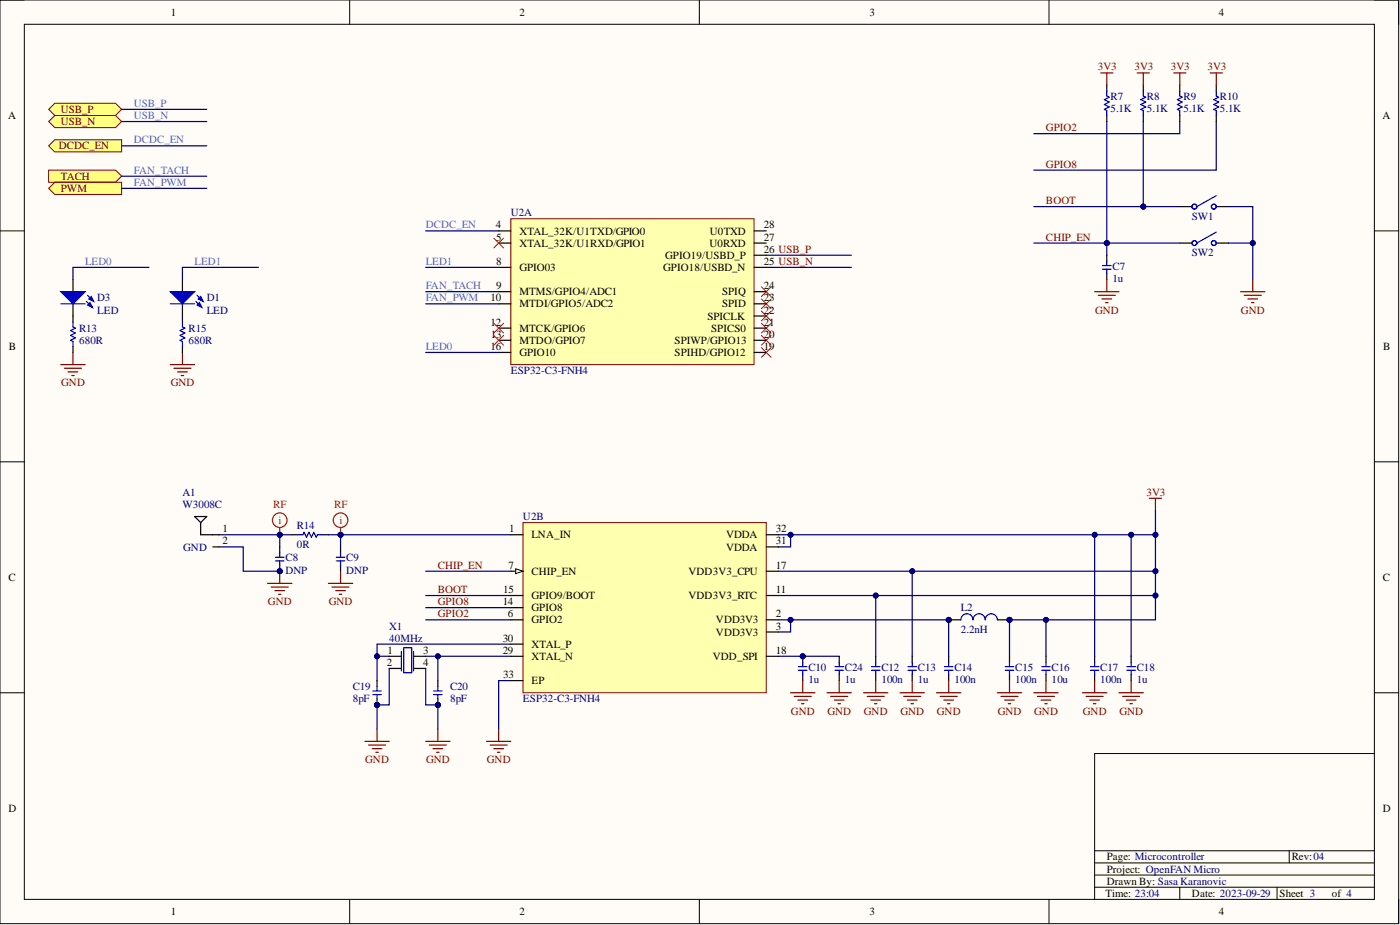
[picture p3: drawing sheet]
<svg xmlns="http://www.w3.org/2000/svg" width="292mm" height="193mm" viewBox="0 0 292 193" stroke-linecap="round" stroke-linejoin="round" font-family="sans-serif">
<defs><g id="words">
<g font-size="2.3">
<text x="35.6" y="3.3">1</text>
<text x="108.4" y="3.3">2</text>
<text x="181.4" y="3.3">3</text>
<text x="254.3" y="3.3">4</text>
<text x="1.7" y="24.8">A</text>
<text x="288.4" y="24.8">A</text>
<text x="103.5" y="47.7">4</text>
<text x="159.4" y="47.7">28</text>
<text x="103.5" y="50.2">5</text>
<text x="108.4" y="48.9">XTAL_32K/U1TXD/GPIO0</text>
<text x="108.4" y="51.5">XTAL_32K/U1RXD/GPIO1</text>
<text x="148" y="51.5">U0RXD</text>
<text x="148.1" y="48.9">U0TXD</text>
<text x="159.4" y="52.7">26 USB_P</text>
<text x="159.4" y="50.2">27</text>
<text x="103.5" y="55.3">8</text>
<text x="108.4" y="56.5">GPIO03</text>
<text x="138.4" y="56.5">GPIO18/USBD_N</text>
<text x="138.8" y="54">GPIO19/USBD_P</text>
<text x="159.4" y="55.3">25 USB_N</text>
<text x="102.4" y="62.9">10</text>
<text x="103.5" y="60.3">9</text>
<text x="108.4" y="61.6">MTMS/GPIO4/ADC1</text>
<text x="108.4" y="64.1">MTDI/GPIO5/ADC2</text>
<text x="150.7" y="64.1">SPID</text>
<text x="150.7" y="61.6">SPIQ</text>
<text x="159.4" y="65.4">22</text>
<text x="159.4" y="62.9">23</text>
<text x="159.4" y="60.3">24</text>
<text x="102.4" y="67.9">12</text>
<text x="102.4" y="70.5">13</text>
<text x="108.4" y="71.8">MTDO/GPIO7</text>
<text x="108.4" y="69.2">MTCK/GPIO6</text>
<text x="140.8" y="71.8">SPIWP/GPIO13</text>
<text x="147.6" y="66.7">SPICLK</text>
<text x="148.4" y="69.2">SPICS0</text>
<text x="159.4" y="70.5">20</text>
<text x="159.4" y="67.9">21</text>
<text x="1.9" y="73">B</text>
<text x="102.4" y="73">16</text>
<text x="108.4" y="74.3">GPIO10</text>
<text x="140.8" y="74.3">SPIHD/GPIO12</text>
<text x="159.4" y="73">19</text>
<text x="288.6" y="73">B</text>
<text x="46.4" y="113.6">2</text>
<text x="46.4" y="111.1">1</text>
<text x="106.2" y="111.1">1</text>
<text x="110.9" y="112.3">LNA_IN</text>
<text x="151.5" y="112.3">VDDA</text>
<text x="161.9" y="113.6">31</text>
<text x="161.9" y="111.1">32</text>
<text x="106.1" y="118.7">7</text>
<text x="110.9" y="119.9">CHIP_EN</text>
<text x="143.6" y="119.9">VDD3V3_CPU</text>
<text x="151.5" y="114.9">VDDA</text>
<text x="161.9" y="118.7">17</text>
<text x="1.8" y="121.2">C</text>
<text x="105" y="123.7">15</text>
<text x="110.9" y="125">GPIO9/BOOT</text>
<text x="143.6" y="125">VDD3V3_RTC</text>
<text x="161.9" y="123.7">11</text>
<text x="288.5" y="121.2">C</text>
<text x="104.9" y="126.3">14</text>
<text x="106" y="128.8">6</text>
<text x="110.9" y="130.1">GPIO2</text>
<text x="110.9" y="127.5">GPIO8</text>
<text x="149.4" y="130.1">VDD3V3</text>
<text x="161.9" y="128.8">2</text>
<text x="161.9" y="131.3">3</text>
<text x="80.9" y="136.4">1</text>
<text x="88.3" y="136.4">3</text>
<text x="104.9" y="136.4">29</text>
<text x="104.9" y="133.9">30</text>
<text x="110.9" y="137.7">XTAL_N</text>
<text x="110.9" y="135.1">XTAL_P</text>
<text x="148.7" y="137.7">VDD_SPI</text>
<text x="149.4" y="132.6">VDD3V3</text>
<text x="161.9" y="136.4">18</text>
<text x="80.7" y="138.9">2</text>
<text x="88.3" y="138.9">4</text>
<text x="105" y="141.5">33</text>
<text x="110.9" y="142.7">EP</text>
<text x="1.8" y="169.4">D</text>
<text x="288.5" y="169.4">D</text>
<text x="230.9" y="179.5">Page: Microcontroller</text>
<text x="269.5" y="179.5">Rev:04</text>
<text x="230.9" y="184.6">Drawn By: Sasa Karanovic</text>
<text x="230.9" y="182">Project: OpenFAN Micro</text>
<text x="35.6" y="190.9">1</text>
<text x="108.4" y="190.9">2</text>
<text x="181.4" y="190.9">3</text>
<text x="230.7" y="187.1">Time: 23:04</text>
<text x="248.7" y="187.1">Date: 2023-09-29</text>
<text x="254.3" y="190.9">4</text>
<text x="267" y="187.1">Sheet 3</text>
<text x="277.9" y="187.1">of 4</text>
</g>
<g font-size="2.3" fill="#800000">
<text x="229.1" y="14.7">3V3</text>
<text x="236.7" y="14.7">3V3</text>
<text x="244.3" y="14.7">3V3</text>
<text x="251.9" y="14.7">3V3</text>
<text x="12.7" y="23.6">USB_P</text>
<text x="12.7" y="26.1">USB_N</text>
<text x="218.2" y="27.4">GPIO2</text>
<text x="12.3" y="31.2">DCDC_EN</text>
<text x="218.2" y="35">GPIO8</text>
<text x="12.7" y="37.5">TACH</text>
<text x="12.7" y="40.1">PWM</text>
<text x="218.2" y="42.6">BOOT</text>
<text x="218.2" y="50.2">CHIP_EN</text>
<text x="228.5" y="65.4">GND</text>
<text x="258.9" y="65.4">GND</text>
<text x="12.8" y="80.6">GND</text>
<text x="35.6" y="80.6">GND</text>
<text x="239.2" y="103.4">3V3</text>
<text x="91.4" y="118.7">CHIP_EN</text>
<text x="91.4" y="123.7">BOOT</text>
<text x="55.9" y="126.3">GND</text>
<text x="68.6" y="126.3">GND</text>
<text x="91.4" y="128.8">GPIO2</text>
<text x="91.4" y="126.3">GPIO8</text>
<text x="165" y="149.1">GND</text>
<text x="172.6" y="149.1">GND</text>
<text x="180.3" y="149.1">GND</text>
<text x="187.9" y="149.1">GND</text>
<text x="195.5" y="149.1">GND</text>
<text x="208.2" y="149.1">GND</text>
<text x="215.8" y="149.1">GND</text>
<text x="225.9" y="149.1">GND</text>
<text x="233.5" y="149.1">GND</text>
<text x="76.2" y="159.2">GND</text>
<text x="88.9" y="159.2">GND</text>
<text x="101.6" y="159.2">GND</text>
</g>
<g font-size="2.3" fill="#3c78d8">
<text x="27.9" y="22.3">USB_P</text>
<text x="27.9" y="24.8">USB_N</text>
<text x="27.9" y="29.9">DCDC_EN</text>
<text x="27.9" y="36.3">FAN_TACH</text>
<text x="27.9" y="38.8">FAN_PWM</text>
<text x="88.8" y="47.7">DCDC_EN</text>
<text x="17.8" y="55.3">LED0</text>
<text x="40.6" y="55.3">LED1</text>
<text x="88.8" y="55.3">LED1</text>
<text x="88.8" y="62.9">FAN_PWM</text>
<text x="88.8" y="60.3">FAN_TACH</text>
<text x="88.8" y="73">LED0</text>
</g>
<g font-size="2.3" fill="#000080">
<text x="231.7" y="23.3">5.1K</text>
<text x="231.7" y="20.8">R7</text>
<text x="239.3" y="23.3">5.1K</text>
<text x="239.3" y="20.8">R8</text>
<text x="246.9" y="23.3">5.1K</text>
<text x="246.9" y="20.8">R9</text>
<text x="254.5" y="23.3">5.1K</text>
<text x="254.5" y="20.8">R10</text>
<text x="106.6" y="45.1">U2A</text>
<text x="248.7" y="45.9">SW1</text>
<text x="248.7" y="53.5">SW2</text>
<text x="232.1" y="58.8">1u</text>
<text x="232.1" y="56.3">C7</text>
<text x="20.3" y="62.9">D3</text>
<text x="20.3" y="65.4">LED</text>
<text x="43.1" y="62.9">D1</text>
<text x="43.1" y="65.4">LED</text>
<text x="16.5" y="71.8">680R</text>
<text x="16.5" y="69.2">R13</text>
<text x="39.3" y="71.8">680R</text>
<text x="39.3" y="69.2">R15</text>
<text x="106.6" y="78.1">ESP32-C3-FNH4</text>
<text x="38.1" y="106">W3008C</text>
<text x="38.1" y="103.4">A1</text>
<text x="61.9" y="110.3">R14</text>
<text x="109.1" y="108.5">U2B</text>
<text x="38.2" y="114.9">GND</text>
<text x="59.6" y="119.7">DNP</text>
<text x="59.6" y="117.1">C8</text>
<text x="61.9" y="114.3">0R</text>
<text x="72.2" y="119.7">DNP</text>
<text x="72.2" y="117.1">C9</text>
<text x="81.2" y="131.3">X1</text>
<text x="200.5" y="127.5">L2</text>
<text x="81.2" y="133.9">40MHz</text>
<text x="200.5" y="132.1">2.2nH</text>
<text x="168.7" y="142.5">1u</text>
<text x="168.7" y="140">C10</text>
<text x="176.3" y="142.5">1u</text>
<text x="176.3" y="140">C24</text>
<text x="183.9" y="142.5">100n</text>
<text x="183.9" y="140">C12</text>
<text x="191.5" y="142.5">1u</text>
<text x="191.5" y="140">C13</text>
<text x="199.1" y="142.5">100n</text>
<text x="199.1" y="140">C14</text>
<text x="211.8" y="142.5">100n</text>
<text x="211.8" y="140">C15</text>
<text x="219.4" y="142.5">10u</text>
<text x="219.4" y="140">C16</text>
<text x="229.6" y="142.5">100n</text>
<text x="229.6" y="140">C17</text>
<text x="237.2" y="142.5">1u</text>
<text x="237.2" y="140">C18</text>
<text x="73.6" y="146.5">8pF</text>
<text x="73.6" y="144">C19</text>
<text x="93.9" y="146.5">8pF</text>
<text x="93.9" y="144">C20</text>
<text x="109.1" y="146.5">ESP32-C3-FNH4</text>
</g>
<g font-size="2.3" fill="#f00">
<text x="57" y="106">RF</text>
<text x="69.7" y="106">RF</text>
<text x="58.1" y="109.3">i</text>
<text x="70.8" y="109.3">i</text>
</g>
</g></defs>
<path d="M0 0h291.8v192.7h-291.8z" fill-rule="evenodd" fill="#fffcf8"/>
<path d="M0 0h291.8v192.7h-291.8z" fill="none" stroke="#000" stroke-width=".21"/>
<path d="M5.1 5.1h281.7v182.5h-281.7z" fill-rule="evenodd" fill="#fffcf8"/>
<g fill="none" stroke="#000" stroke-width=".21">
<path d="M0 0h5.1M73 0v5.1M145.9 0v5.1M218.9 0v5.1M286.8 0h5v5.1M5.1 5.1h281.7v182.5h-281.7zM0 48.2h5.1M286.8 48.2h5M0 96.3h5.1M286.8 96.3h5M0 144.5h5.1M286.8 144.5h5"/>
<path d="M286.8 157.2h-58.4v30.4M228.4 177.5h58.4M269 177.5v2.5M73 187.6v5.1M145.9 187.6v5.1M218.9 187.6v5.1M228.4 182.6h58.4M228.4 185.1h58.4M228.4 180h58.4M246.2 185.1v2.5M266.5 185.1v2.5M291.8 187.6v5.1"/>
</g>
<path d="M10.2 25.4l1.2-1.3h12.7l1.3 1.3-1.3 1.2h-12.7z" fill-rule="evenodd" fill="#ffff80"/>
<path d="M10.2 25.4l1.2-1.3h12.7l1.3 1.3-1.3 1.2h-12.7z" fill="none" stroke="#800000" stroke-width=".21"/>
<path d="M10.2 22.8l1.2-1.3h12.7l1.3 1.3-1.3 1.3h-12.7z" fill-rule="evenodd" fill="#ffff80"/>
<path d="M10.2 22.8l1.2-1.3h12.7l1.3 1.3-1.3 1.3h-12.7z" fill="none" stroke="#800000" stroke-width=".21"/>
<path d="M25.4 25.4h17.7M25.4 22.8h17.7" fill="none" stroke="#000080" stroke-width=".25"/>
<circle cx="58.4" cy="119.2" r=".51" fill="#000080"/>
<circle cx="58.4" cy="119.2" r=".51" fill="none" stroke="#000080" stroke-width=".21"/>
<path d="M58.4 117.9v1.3" fill="none" stroke="#000" stroke-width=".25"/>
<circle cx="58.4" cy="119.2" r=".51" fill="#000080"/>
<circle cx="58.4" cy="119.2" r=".51" fill="none" stroke="#000080" stroke-width=".21"/>
<path d="M58.4 114.1v1.3M60.9 111.6h1.3M67.2 111.6h1.3M71.1 114.1v1.3M71.1 117.9v1.3" fill="none" stroke="#000" stroke-width=".25"/>
<path d="M57.5 116.3h1.8M57.5 117h1.8M58.4 115.4v.9M58.4 117v.9M62.2 111.6h1l.2-.5 .5 1 .6-1 .5 1 .5-1 .5 1 .2-.5h1M70.2 116.3h1.7M70.2 117h1.7M71.1 115.4v.9M71.1 117v.9" fill="none" stroke="#00f" stroke-width=".25"/>
<path d="M45.7 111.6h15.2" fill="none" stroke="#000080" stroke-width=".25"/>
<circle cx="58.4" cy="111.6" r=".51" fill="#000080"/>
<circle cx="58.4" cy="111.6" r=".51" fill="none" stroke="#000080" stroke-width=".21"/>
<path d="M58.4 111.6v2.5" fill="none" stroke="#000080" stroke-width=".25"/>
<circle cx="58.4" cy="111.6" r=".51" fill="#000080"/>
<circle cx="58.4" cy="111.6" r=".51" fill="none" stroke="#000080" stroke-width=".21"/>
<path d="M68.5 111.6h38.1" fill="none" stroke="#000080" stroke-width=".25"/>
<circle cx="71.1" cy="111.6" r=".51" fill="#000080"/>
<circle cx="71.1" cy="111.6" r=".51" fill="none" stroke="#000080" stroke-width=".21"/>
<path d="M71.1 111.6v2.5" fill="none" stroke="#000080" stroke-width=".25"/>
<circle cx="71.1" cy="111.6" r=".51" fill="#000080"/>
<circle cx="71.1" cy="111.6" r=".51" fill="none" stroke="#000080" stroke-width=".21"/>
<path d="M58.4 119.2v2.5M55.8 121.7h5.1M56.6 122.5h3.5M57.4 123.2h2M58.1 124h.5" fill="none" stroke="#800000" stroke-width=".25"/>
<circle cx="58.4" cy="119.2" r=".51" fill="#000080"/>
<circle cx="58.4" cy="119.2" r=".51" fill="none" stroke="#000080" stroke-width=".21"/>
<g fill="none" stroke="#800000" stroke-width=".25">
<path d="M71.1 119.2v2.5M239.8 104h2.5M241.1 104v2.5M68.5 121.7h5.1M69.3 122.5h3.5M70 123.2h2.1M70.8 124h.5M101.5 154.7h5.1M102.3 155.4h3.5M103 156.2h2.1M103.8 156.9h.5M104 152.1v2.6"/>
<path d="M195.4 144.5h5.1M196.2 145.3h3.5M196.9 146h2.1M197.7 146.8h.5M197.9 142v2.5M208.1 144.5h5.1M208.8 145.3h3.6M209.6 146h2M210.4 146.8h.5M210.6 142v2.5M215.7 144.5h5.1M216.5 145.3h3.5"/>
<path d="M217.2 146h2.1M218 146.8h.5M218.2 142v2.5"/>
</g>
<g fill="none" stroke="#000" stroke-width=".25">
<path d="M246.2 50.7h2.5M246.2 43.1h2.5M253.8 50.7h2.5M253.8 43.1h2.5M81.2 136.9h2.5M81.2 139.5h2.5M86.3 136.9h2.5M86.3 139.5h2.5M197.9 136.9v1.3M210.6 136.9v1.3M218.2 136.9v1.3M197.9 140.7v1.3"/>
<path d="M210.6 140.7v1.3M218.2 140.7v1.3"/>
</g>
<g fill="none" stroke="#00f" stroke-width=".25">
<path d="M253.8 48.4l-4.1 2.3M253.8 40.8l-4.1 2.3M83.7 135.9v4.1M84.2 135.1h1.7v5.2h-1.7zM86.3 135.9v4.1M197 139.1h1.8M197 139.8h1.8M197.9 138.2v.9M197.9 139.8v.9M209.7 139.1h1.8M209.7 139.8h1.8M210.6 138.2v.9"/>
<path d="M210.6 139.8v.9M217.3 139.1h1.8M217.3 139.8h1.8M218.2 138.2v.9M218.2 139.8v.9"/>
<circle cx="249.2" cy="43.1" r=".51"/>
<circle cx="249.2" cy="50.7" r=".51"/>
<circle cx="253.3" cy="43.1" r=".51"/>
<circle cx="253.3" cy="50.7" r=".51"/>
</g>
<path d="M159.9 53.2h17.7M159.9 55.8h17.7M88.8 136.9h17.8M106.6 142h-2.6v10.1" fill="none" stroke="#000080" stroke-width=".25"/>
<circle cx="91.4" cy="136.9" r=".51" fill="#000080"/>
<circle cx="91.4" cy="136.9" r=".51" fill="none" stroke="#000080" stroke-width=".21"/>
<path d="M76.1 154.7h5.1M76.9 155.4h3.5M77.7 156.2h2M78.4 156.9h.5M78.7 152.1v2.6M88.8 154.7h5.1M89.6 155.4h3.5M90.3 156.2h2.1M91.1 156.9h.5M91.4 152.1v2.6" fill="none" stroke="#800000" stroke-width=".25"/>
<path d="M78.7 136.9h2.5" fill="none" stroke="#000080" stroke-width=".25"/>
<circle cx="78.7" cy="136.9" r=".51" fill="#000080"/>
<circle cx="78.7" cy="136.9" r=".51" fill="none" stroke="#000080" stroke-width=".21"/>
<path d="M190.3 136.9v1.3M190.3 140.7v1.3" fill="none" stroke="#000" stroke-width=".25"/>
<path d="M189.4 139.1h1.8M189.4 139.8h1.8M190.3 138.2v.9M190.3 139.8v.9" fill="none" stroke="#00f" stroke-width=".25"/>
<path d="M187.8 144.5h5.1M188.5 145.3h3.6M189.3 146h2M190.1 146.8h.5M190.3 142v2.5" fill="none" stroke="#800000" stroke-width=".25"/>
<circle cx="167.5" cy="136.9" r=".51" fill="#000080"/>
<circle cx="167.5" cy="136.9" r=".51" fill="none" stroke="#000080" stroke-width=".21"/>
<path d="M167.5 136.9v1.3M167.5 140.7v1.3" fill="none" stroke="#000" stroke-width=".25"/>
<circle cx="167.5" cy="136.9" r=".51" fill="#000080"/>
<circle cx="167.5" cy="136.9" r=".51" fill="none" stroke="#000080" stroke-width=".21"/>
<g fill="none" stroke="#00f" stroke-width=".25">
<path d="M166.6 139.1h1.8M166.6 139.8h1.8M167.5 138.2v.9M167.5 139.8v.9M174.2 139.1h1.8M174.2 139.8h1.8M175.1 138.2v.9M175.1 139.8v.9M227.5 139.1h1.8M227.5 139.8h1.8M228.4 138.2v.9M228.4 139.8v.9"/>
<path d="M235.1 139.1h1.8M235.1 139.8h1.8M236 138.2v.9M236 139.8v.9"/>
</g>
<g fill="none" stroke="#800000" stroke-width=".25">
<path d="M164.9 144.5h5.1M165.7 145.3h3.6M166.5 146h2M167.2 146.8h.5M167.5 142v2.5M172.6 144.5h5M173.3 145.3h3.6M174.1 146h2M174.8 146.8h.6M175.1 142v2.5M225.9 144.5h5M226.6 145.3h3.6"/>
<path d="M227.4 146h2M228.1 146.8h.5M228.4 142v2.5M233.5 144.5h5M234.2 145.3h3.6M235 146h2M235.7 146.8h.6M236 142v2.5"/>
</g>
<path d="M175.1 136.9v1.3M228.4 136.9v1.3M236 136.9v1.3M175.1 140.7v1.3M228.4 140.7v1.3M236 140.7v1.3" fill="none" stroke="#000" stroke-width=".25"/>
<path d="M197.9 129.3v7.6" fill="none" stroke="#000080" stroke-width=".25"/>
<circle cx="197.9" cy="129.3" r=".51" fill="#000080"/>
<circle cx="197.9" cy="129.3" r=".51" fill="none" stroke="#000080" stroke-width=".21"/>
<path d="M210.6 129.3v7.6" fill="none" stroke="#000080" stroke-width=".25"/>
<circle cx="210.6" cy="129.3" r=".51" fill="#000080"/>
<circle cx="210.6" cy="129.3" r=".51" fill="none" stroke="#000080" stroke-width=".21"/>
<path d="M162.4 111.6h78.7" fill="none" stroke="#000080" stroke-width=".25"/>
<circle cx="164.9" cy="111.6" r=".51" fill="#000080"/>
<circle cx="164.9" cy="111.6" r=".51" fill="none" stroke="#000080" stroke-width=".21"/>
<circle cx="228.4" cy="111.6" r=".51" fill="#000080"/>
<circle cx="228.4" cy="111.6" r=".51" fill="none" stroke="#000080" stroke-width=".21"/>
<circle cx="236" cy="111.6" r=".51" fill="#000080"/>
<circle cx="236" cy="111.6" r=".51" fill="none" stroke="#000080" stroke-width=".21"/>
<circle cx="241.1" cy="111.6" r=".51" fill="#000080"/>
<circle cx="241.1" cy="111.6" r=".51" fill="none" stroke="#000080" stroke-width=".21"/>
<path d="M241.1 106.5v17.7h-78.7" fill="none" stroke="#000080" stroke-width=".25"/>
<circle cx="182.7" cy="124.2" r=".51" fill="#000080"/>
<circle cx="182.7" cy="124.2" r=".51" fill="none" stroke="#000080" stroke-width=".21"/>
<circle cx="241.1" cy="124.2" r=".51" fill="#000080"/>
<circle cx="241.1" cy="124.2" r=".51" fill="none" stroke="#000080" stroke-width=".21"/>
<circle cx="241.1" cy="119.2" r=".51" fill="#000080"/>
<circle cx="241.1" cy="119.2" r=".51" fill="none" stroke="#000080" stroke-width=".21"/>
<circle cx="241.1" cy="111.6" r=".51" fill="#000080"/>
<circle cx="241.1" cy="111.6" r=".51" fill="none" stroke="#000080" stroke-width=".21"/>
<path d="M162.4 136.9h12.7" fill="none" stroke="#000080" stroke-width=".25"/>
<circle cx="167.5" cy="136.9" r=".51" fill="#000080"/>
<circle cx="167.5" cy="136.9" r=".51" fill="none" stroke="#000080" stroke-width=".21"/>
<path d="M246.2 17.7v1.3M246.2 24.1v1.3" fill="none" stroke="#000" stroke-width=".25"/>
<path d="M246.2 19v1l.5 .3-1.1 .5 1.1 .5-1.1 .5 1.1 .5-1.1 .5 .6 .3v1" fill="none" stroke="#00f" stroke-width=".25"/>
<path d="M215.7 50.7h30.5M88.8 119.2h17.8M88.8 124.2h17.8M88.8 129.3h17.8" fill="none" stroke="#000080" stroke-width=".25"/>
<circle cx="230.9" cy="50.7" r=".51" fill="#000080"/>
<circle cx="230.9" cy="50.7" r=".51" fill="none" stroke="#000080" stroke-width=".21"/>
<path d="M215.7 43.1h22.8" fill="none" stroke="#000080" stroke-width=".25"/>
<circle cx="238.5" cy="43.1" r=".51" fill="#000080"/>
<circle cx="238.5" cy="43.1" r=".51" fill="none" stroke="#000080" stroke-width=".21"/>
<path d="M256.3 43.1h5.1v15.2" fill="none" stroke="#000080" stroke-width=".25"/>
<circle cx="261.4" cy="50.7" r=".51" fill="#000080"/>
<circle cx="261.4" cy="50.7" r=".51" fill="none" stroke="#000080" stroke-width=".21"/>
<path d="M261.4 58.3v2.5M258.8 60.8h5.1M259.6 61.6h3.6M260.4 62.4h2M261.1 63.1h.5" fill="none" stroke="#800000" stroke-width=".25"/>
<path d="M256.3 50.7h5.1" fill="none" stroke="#000080" stroke-width=".25"/>
<circle cx="261.4" cy="50.7" r=".51" fill="#000080"/>
<circle cx="261.4" cy="50.7" r=".51" fill="none" stroke="#000080" stroke-width=".21"/>
<path d="M229.7 15.2h2.5M230.9 15.2v2.5M237.3 15.2h2.5M238.5 15.2v2.5M244.9 15.2h2.5M246.2 15.2v2.5" fill="none" stroke="#800000" stroke-width=".25"/>
<path d="M230.9 17.7v1.3M238.5 17.7v1.3M230.9 24.1v1.3M238.5 24.1v1.3" fill="none" stroke="#000" stroke-width=".25"/>
<path d="M230.9 19v1l.5 .3-1 .5 1 .5-1 .5 1 .5-1 .5 .5 .3v1M238.5 19v1l.5 .3-1 .5 1 .5-1 .5 1 .5-1 .5 .5 .3v1" fill="none" stroke="#00f" stroke-width=".25"/>
<path d="M238.5 25.4v17.7M246.2 25.4v2.5h-30.5" fill="none" stroke="#000080" stroke-width=".25"/>
<circle cx="238.5" cy="43.1" r=".51" fill="#000080"/>
<circle cx="238.5" cy="43.1" r=".51" fill="none" stroke="#000080" stroke-width=".21"/>
<path d="M230.9 25.4v25.3" fill="none" stroke="#000080" stroke-width=".25"/>
<circle cx="230.9" cy="50.7" r=".51" fill="#000080"/>
<circle cx="230.9" cy="50.7" r=".51" fill="none" stroke="#000080" stroke-width=".21"/>
<path d="M106.6 134.4h-27.9v7.6" fill="none" stroke="#000080" stroke-width=".25"/>
<circle cx="78.7" cy="136.9" r=".51" fill="#000080"/>
<circle cx="78.7" cy="136.9" r=".51" fill="none" stroke="#000080" stroke-width=".21"/>
<path d="M78.7 147.1v5" fill="none" stroke="#000080" stroke-width=".25"/>
<circle cx="78.7" cy="147.1" r=".51" fill="#000080"/>
<circle cx="78.7" cy="147.1" r=".51" fill="none" stroke="#000080" stroke-width=".21"/>
<circle cx="78.7" cy="147.1" r=".51" fill="#000080"/>
<circle cx="78.7" cy="147.1" r=".51" fill="none" stroke="#000080" stroke-width=".21"/>
<path d="M78.7 142v1.3M78.7 145.8v1.3" fill="none" stroke="#000" stroke-width=".25"/>
<circle cx="78.7" cy="147.1" r=".51" fill="#000080"/>
<circle cx="78.7" cy="147.1" r=".51" fill="none" stroke="#000080" stroke-width=".21"/>
<path d="M77.8 144.9h1.8M77.8 144.1h1.8M78.7 143.3v.8M78.7 144.9v.9" fill="none" stroke="#00f" stroke-width=".25"/>
<path d="M91.4 147.1v5" fill="none" stroke="#000080" stroke-width=".25"/>
<circle cx="91.4" cy="147.1" r=".51" fill="#000080"/>
<circle cx="91.4" cy="147.1" r=".51" fill="none" stroke="#000080" stroke-width=".21"/>
<path d="M91.4 136.9v5.1" fill="none" stroke="#000080" stroke-width=".25"/>
<circle cx="91.4" cy="136.9" r=".51" fill="#000080"/>
<circle cx="91.4" cy="136.9" r=".51" fill="none" stroke="#000080" stroke-width=".21"/>
<circle cx="91.4" cy="147.1" r=".51" fill="#000080"/>
<circle cx="91.4" cy="147.1" r=".51" fill="none" stroke="#000080" stroke-width=".21"/>
<path d="M91.4 145.8v1.3" fill="none" stroke="#000" stroke-width=".25"/>
<circle cx="91.4" cy="147.1" r=".51" fill="#000080"/>
<circle cx="91.4" cy="147.1" r=".51" fill="none" stroke="#000080" stroke-width=".21"/>
<path d="M91.4 142v1.3" fill="none" stroke="#000" stroke-width=".25"/>
<path d="M90.5 144.1h1.7M90.5 144.9h1.7M91.4 143.3v.8M91.4 144.9v.9" fill="none" stroke="#00f" stroke-width=".25"/>
<path d="M81.2 139.5v7.6h-2.5" fill="none" stroke="#000080" stroke-width=".25"/>
<circle cx="78.7" cy="147.1" r=".51" fill="#000080"/>
<circle cx="78.7" cy="147.1" r=".51" fill="none" stroke="#000080" stroke-width=".21"/>
<path d="M88.8 139.5v7.6h2.6" fill="none" stroke="#000080" stroke-width=".25"/>
<circle cx="91.4" cy="147.1" r=".51" fill="#000080"/>
<circle cx="91.4" cy="147.1" r=".51" fill="none" stroke="#000080" stroke-width=".21"/>
<path d="M158.9 59.8l2 2.1M160.9 59.8l-2 2.1M158.9 72.5l2 2M158.9 70l2 2M158.9 67.4l2 2.1M158.9 64.9l2 2M158.9 62.4l2 2M160.9 72.5l-2 2M160.9 70l-2 2M160.9 67.4l-2 2.1M160.9 64.9l-2 2M160.9 62.4l-2 2" fill="none" stroke="#f00" stroke-width=".21"/>
<path d="M162.4 119.2h78.7" fill="none" stroke="#000080" stroke-width=".25"/>
<circle cx="241.1" cy="119.2" r=".51" fill="#000080"/>
<circle cx="241.1" cy="119.2" r=".51" fill="none" stroke="#000080" stroke-width=".21"/>
<circle cx="190.3" cy="119.2" r=".51" fill="#000080"/>
<circle cx="190.3" cy="119.2" r=".51" fill="none" stroke="#000080" stroke-width=".21"/>
<path d="M162.4 129.3h2.5v2.5h-2.5" fill="none" stroke="#000080" stroke-width=".25"/>
<circle cx="164.9" cy="129.3" r=".51" fill="#000080"/>
<circle cx="164.9" cy="129.3" r=".51" fill="none" stroke="#000080" stroke-width=".21"/>
<path d="M164.9 111.6v2.5h-2.5" fill="none" stroke="#000080" stroke-width=".25"/>
<circle cx="164.9" cy="111.6" r=".51" fill="#000080"/>
<circle cx="164.9" cy="111.6" r=".51" fill="none" stroke="#000080" stroke-width=".21"/>
<path d="M241.1 124.2v5.1h-22.9" fill="none" stroke="#000080" stroke-width=".25"/>
<circle cx="218.2" cy="129.3" r=".51" fill="#000080"/>
<circle cx="218.2" cy="129.3" r=".51" fill="none" stroke="#000080" stroke-width=".21"/>
<circle cx="241.1" cy="124.2" r=".51" fill="#000080"/>
<circle cx="241.1" cy="124.2" r=".51" fill="none" stroke="#000080" stroke-width=".21"/>
<path d="M228.4 111.6v25.3" fill="none" stroke="#000080" stroke-width=".25"/>
<circle cx="228.4" cy="111.6" r=".51" fill="#000080"/>
<circle cx="228.4" cy="111.6" r=".51" fill="none" stroke="#000080" stroke-width=".21"/>
<path d="M236 111.6v25.3" fill="none" stroke="#000080" stroke-width=".25"/>
<circle cx="236" cy="111.6" r=".51" fill="#000080"/>
<circle cx="236" cy="111.6" r=".51" fill="none" stroke="#000080" stroke-width=".21"/>
<path d="M190.3 119.2v17.7" fill="none" stroke="#000080" stroke-width=".25"/>
<circle cx="190.3" cy="119.2" r=".51" fill="#000080"/>
<circle cx="190.3" cy="119.2" r=".51" fill="none" stroke="#000080" stroke-width=".21"/>
<path d="M182.7 136.9v1.3M182.7 140.7v1.3" fill="none" stroke="#000" stroke-width=".25"/>
<path d="M181.8 139.1h1.8M181.8 139.8h1.8M182.7 138.2v.9M182.7 139.8v.9" fill="none" stroke="#00f" stroke-width=".25"/>
<path d="M180.2 144.5h5M180.9 145.3h3.6M181.7 146h2M182.5 146.8h.5M182.7 142v2.5" fill="none" stroke="#800000" stroke-width=".25"/>
<path d="M182.7 124.2v12.7" fill="none" stroke="#000080" stroke-width=".25"/>
<circle cx="182.7" cy="124.2" r=".51" fill="#000080"/>
<circle cx="182.7" cy="124.2" r=".51" fill="none" stroke="#000080" stroke-width=".21"/>
<g fill="none" stroke="#f00" stroke-width=".25">
<path d="M71.1 110v1.6"/>
<circle cx="71.1" cy="108.5" r="1.52"/>
</g>
<circle cx="71.1" cy="111.6" r=".51" fill="#000080"/>
<circle cx="71.1" cy="111.6" r=".51" fill="none" stroke="#000080" stroke-width=".21"/>
<g fill="none" stroke="#f00" stroke-width=".25">
<path d="M58.4 110v1.6"/>
<circle cx="58.4" cy="108.5" r="1.52"/>
</g>
<circle cx="58.4" cy="111.6" r=".51" fill="#000080"/>
<circle cx="58.4" cy="111.6" r=".51" fill="none" stroke="#000080" stroke-width=".21"/>
<path d="M238.5 43.1h7.7" fill="none" stroke="#000080" stroke-width=".25"/>
<circle cx="238.5" cy="43.1" r=".51" fill="#000080"/>
<circle cx="238.5" cy="43.1" r=".51" fill="none" stroke="#000080" stroke-width=".21"/>
<path d="M253.8 17.7v1.3M253.8 24.1v1.3M230.9 53.2v1.3M230.9 57v1.3" fill="none" stroke="#000" stroke-width=".25"/>
<path d="M253.8 19v1l.5 .3-1 .5 1 .5-1 .5 1 .5-1 .5 .5 .3v1M230 55.4h1.8M230 56.2h1.8M230.9 54.5v.9M230.9 56.2v.8" fill="none" stroke="#00f" stroke-width=".25"/>
<path d="M252.5 15.2h2.5M253.8 15.2v2.5M230.9 58.3v2.5M228.4 60.8h5.1M229.1 61.6h3.6M229.9 62.4h2M230.7 63.1h.5" fill="none" stroke="#800000" stroke-width=".25"/>
<path d="M253.8 25.4v10.1h-38.1M230.9 50.7v2.5M88.8 126.8h17.8" fill="none" stroke="#000080" stroke-width=".25"/>
<circle cx="230.9" cy="50.7" r=".51" fill="#000080"/>
<circle cx="230.9" cy="50.7" r=".51" fill="none" stroke="#000080" stroke-width=".21"/>
<path d="M106.6 45.6h50.7v30.5h-50.7z" fill-rule="evenodd" fill="#ffffb0"/>
<path d="M106.6 45.6h50.7v30.5h-50.7z" fill="none" stroke="#800000" stroke-width=".21"/>
<g fill="none" stroke="#000" stroke-width=".25">
<path d="M104 48.2h2.6M104 50.7h2.6M104 55.8h2.6M157.3 48.2h2.6M157.3 50.7h2.6M157.3 55.8h2.6M157.3 53.2h2.6M104 60.8h2.6M104 63.4h2.6M104 71h2.6M104 68.5h2.6M104 73.5h2.6"/>
<path d="M157.3 60.8h2.6M157.3 63.4h2.6M157.3 71h2.6M157.3 68.5h2.6M157.3 73.5h2.6M157.3 65.9h2.6"/>
</g>
<path d="M109.1 109h50.8v35.5h-50.8z" fill-rule="evenodd" fill="#ffffb0"/>
<path d="M109.1 109h50.8v35.5h-50.8z" fill="none" stroke="#800000" stroke-width=".21"/>
<path d="M106.6 111.6h2.5M106.6 119.2h2.5M106.6 129.3h2.5M159.9 129.3h2.5M159.9 131.8h2.5" fill="none" stroke="#000" stroke-width=".25"/>
<path d="M107.6 118.7l1.5 .5-1.5 .5z" fill="#f8fcff"/>
<path d="M107.6 118.7l1.5 .5-1.5 .5z" fill="none" stroke="#000" stroke-width=".21"/>
<path d="M15.2 58.3v2.5M15.2 63.4v2.5M159.9 119.2h2.5M159.9 114.1h2.5M159.9 111.6h2.5M106.6 136.9h2.5M106.6 134.4h2.5M106.6 124.2h2.5M106.6 126.8h2.5M159.9 136.9h2.5M159.9 124.2h2.5M106.6 142h2.5" fill="none" stroke="#000" stroke-width=".25"/>
<path d="M12.7 60.8h5.1l-2.6 2.6z" fill="#00f"/>
<path d="M12.7 60.8h5.1l-2.6 2.6zM18.3 61.6l.5 .5" fill="none" stroke="#00f" stroke-width=".25"/>
<path d="M18.5 62.4l.5-.5 .5 1z" fill="#00f"/>
<path d="M12.7 63.4h5.1M18 62.9l.5 .5M18.5 62.4l.5-.5 .5 1z" fill="none" stroke="#00f" stroke-width=".25"/>
<path d="M18.3 63.6l.5-.5 .5 1z" fill="#00f"/>
<path d="M15.2 67.2v1l.5 .3-1 .5 1 .5-1 .5 1 .5-1 .5 .5 .2v1.1M18.3 63.6l.5-.5 .5 1z" fill="none" stroke="#00f" stroke-width=".25"/>
<path d="M12.7 76.1h5.1M13.4 76.8h3.6M14.2 77.6h2M15 78.3h.5M15.2 73.5v2.6" fill="none" stroke="#800000" stroke-width=".25"/>
<path d="M15.2 65.9v1.3M15.2 72.3v1.2" fill="none" stroke="#000" stroke-width=".25"/>
<path d="M31.1 55.8h-15.9v2.5M88.8 73.5h15.2" fill="none" stroke="#000080" stroke-width=".25"/>
<path d="M10.2 30.4l1.2-1.2h14v2.5h-14z" fill-rule="evenodd" fill="#ffff80"/>
<path d="M10.2 30.4l1.2-1.2h14v2.5h-14z" fill="none" stroke="#800000" stroke-width=".21"/>
<path d="M25.4 30.4h17.7" fill="none" stroke="#000080" stroke-width=".25"/>
<path d="M10.2 35.5h13.9l1.3 1.3-1.3 1.2h-13.9z" fill-rule="evenodd" fill="#ffff80"/>
<path d="M10.2 35.5h13.9l1.3 1.3-1.3 1.2h-13.9z" fill="none" stroke="#800000" stroke-width=".21"/>
<path d="M10.2 39.3l1.2-1.3h14v2.6h-14z" fill-rule="evenodd" fill="#ffff80"/>
<path d="M10.2 39.3l1.2-1.3h14v2.6h-14z" fill="none" stroke="#800000" stroke-width=".21"/>
<path d="M25.4 36.8h17.7M25.4 39.3h17.7M88.8 48.2h15.2M88.8 60.8h15.2M88.8 63.4h15.2M164.9 129.3h33" fill="none" stroke="#000080" stroke-width=".25"/>
<circle cx="164.9" cy="129.3" r=".51" fill="#000080"/>
<circle cx="164.9" cy="129.3" r=".51" fill="none" stroke="#000080" stroke-width=".21"/>
<circle cx="197.9" cy="129.3" r=".51" fill="#000080"/>
<circle cx="197.9" cy="129.3" r=".51" fill="none" stroke="#000080" stroke-width=".21"/>
<path d="M210.6 129.3h7.6v7.6" fill="none" stroke="#000080" stroke-width=".25"/>
<circle cx="210.6" cy="129.3" r=".51" fill="#000080"/>
<circle cx="210.6" cy="129.3" r=".51" fill="none" stroke="#000080" stroke-width=".21"/>
<circle cx="218.2" cy="129.3" r=".51" fill="#000080"/>
<circle cx="218.2" cy="129.3" r=".51" fill="none" stroke="#000080" stroke-width=".21"/>
<circle cx="197.9" cy="129.3" r=".51" fill="#000080"/>
<circle cx="197.9" cy="129.3" r=".51" fill="none" stroke="#000080" stroke-width=".21"/>
<circle cx="210.6" cy="129.3" r=".51" fill="#000080"/>
<circle cx="210.6" cy="129.3" r=".51" fill="none" stroke="#000080" stroke-width=".21"/>
<path d="M197.9 129.3h2.6" fill="none" stroke="#000" stroke-width=".25"/>
<circle cx="197.9" cy="129.3" r=".51" fill="#000080"/>
<circle cx="197.9" cy="129.3" r=".51" fill="none" stroke="#000080" stroke-width=".21"/>
<path d="M208.1 129.3h2.5" fill="none" stroke="#000" stroke-width=".25"/>
<circle cx="210.6" cy="129.3" r=".51" fill="#000080"/>
<circle cx="210.6" cy="129.3" r=".51" fill="none" stroke="#000080" stroke-width=".21"/>
<path d="M200.5 129.3a1.27 1.27 0 0 1 1.2-1.3 1.27 1.27 0 0 1 1.3 1.3 1.27 1.27 0 0 1 1.3-1.3 1.27 1.27 0 0 1 1.2 1.3 1.27 1.27 0 0 1 1.3-1.3 1.27 1.27 0 0 1 1.3 1.3" fill="none" stroke="#00f" stroke-width=".25"/>
<path d="M40.6 107.8h2.5l-1.2 1.2zM41.9 109v2.6h3.8M44.4 114.1h1.3" fill="none" stroke="#000" stroke-width=".25"/>
<path d="M45.7 114.1h5.1v5.1h7.6" fill="none" stroke="#000080" stroke-width=".25"/>
<circle cx="58.4" cy="119.2" r=".51" fill="#000080"/>
<circle cx="58.4" cy="119.2" r=".51" fill="none" stroke="#000080" stroke-width=".21"/>
<path d="M38.1 58.3v2.5M38.1 63.4v2.5" fill="none" stroke="#000" stroke-width=".25"/>
<path d="M35.5 60.8h5.1l-2.5 2.6z" fill="#00f"/>
<path d="M35.5 60.8h5.1l-2.5 2.6zM41.1 61.6l.5 .5" fill="none" stroke="#00f" stroke-width=".25"/>
<path d="M41.4 62.4l.5-.5 .5 1z" fill="#00f"/>
<path d="M35.5 63.4h5.1M40.9 62.9l.5 .5M41.4 62.4l.5-.5 .5 1z" fill="none" stroke="#00f" stroke-width=".25"/>
<path d="M41.1 63.6l.5-.5 .5 1z" fill="#00f"/>
<path d="M38.1 67.2v1l.5 .3-1 .5 1 .5-1 .5 1 .5-1 .5 .5 .2v1.1M41.1 63.6l.5-.5 .5 1z" fill="none" stroke="#00f" stroke-width=".25"/>
<path d="M35.5 76.1h5.1M36.3 76.8h3.5M37 77.6h2.1M37.8 78.3h.5M38.1 73.5v2.6" fill="none" stroke="#800000" stroke-width=".25"/>
<path d="M38.1 65.9v1.3M38.1 72.3v1.2" fill="none" stroke="#000" stroke-width=".25"/>
<path d="M53.9 55.8h-15.8v2.5M88.8 55.8h15.2" fill="none" stroke="#000080" stroke-width=".25"/>
<path d="M103 49.7l2.1 2M105.1 49.7l-2.1 2M103 67.4l2.1 2.1M103 70l2.1 2M105.1 67.4l-2.1 2.1M105.1 70l-2.1 2" fill="none" stroke="#f00" stroke-width=".21"/>
<use href="#words"/>
</svg>
